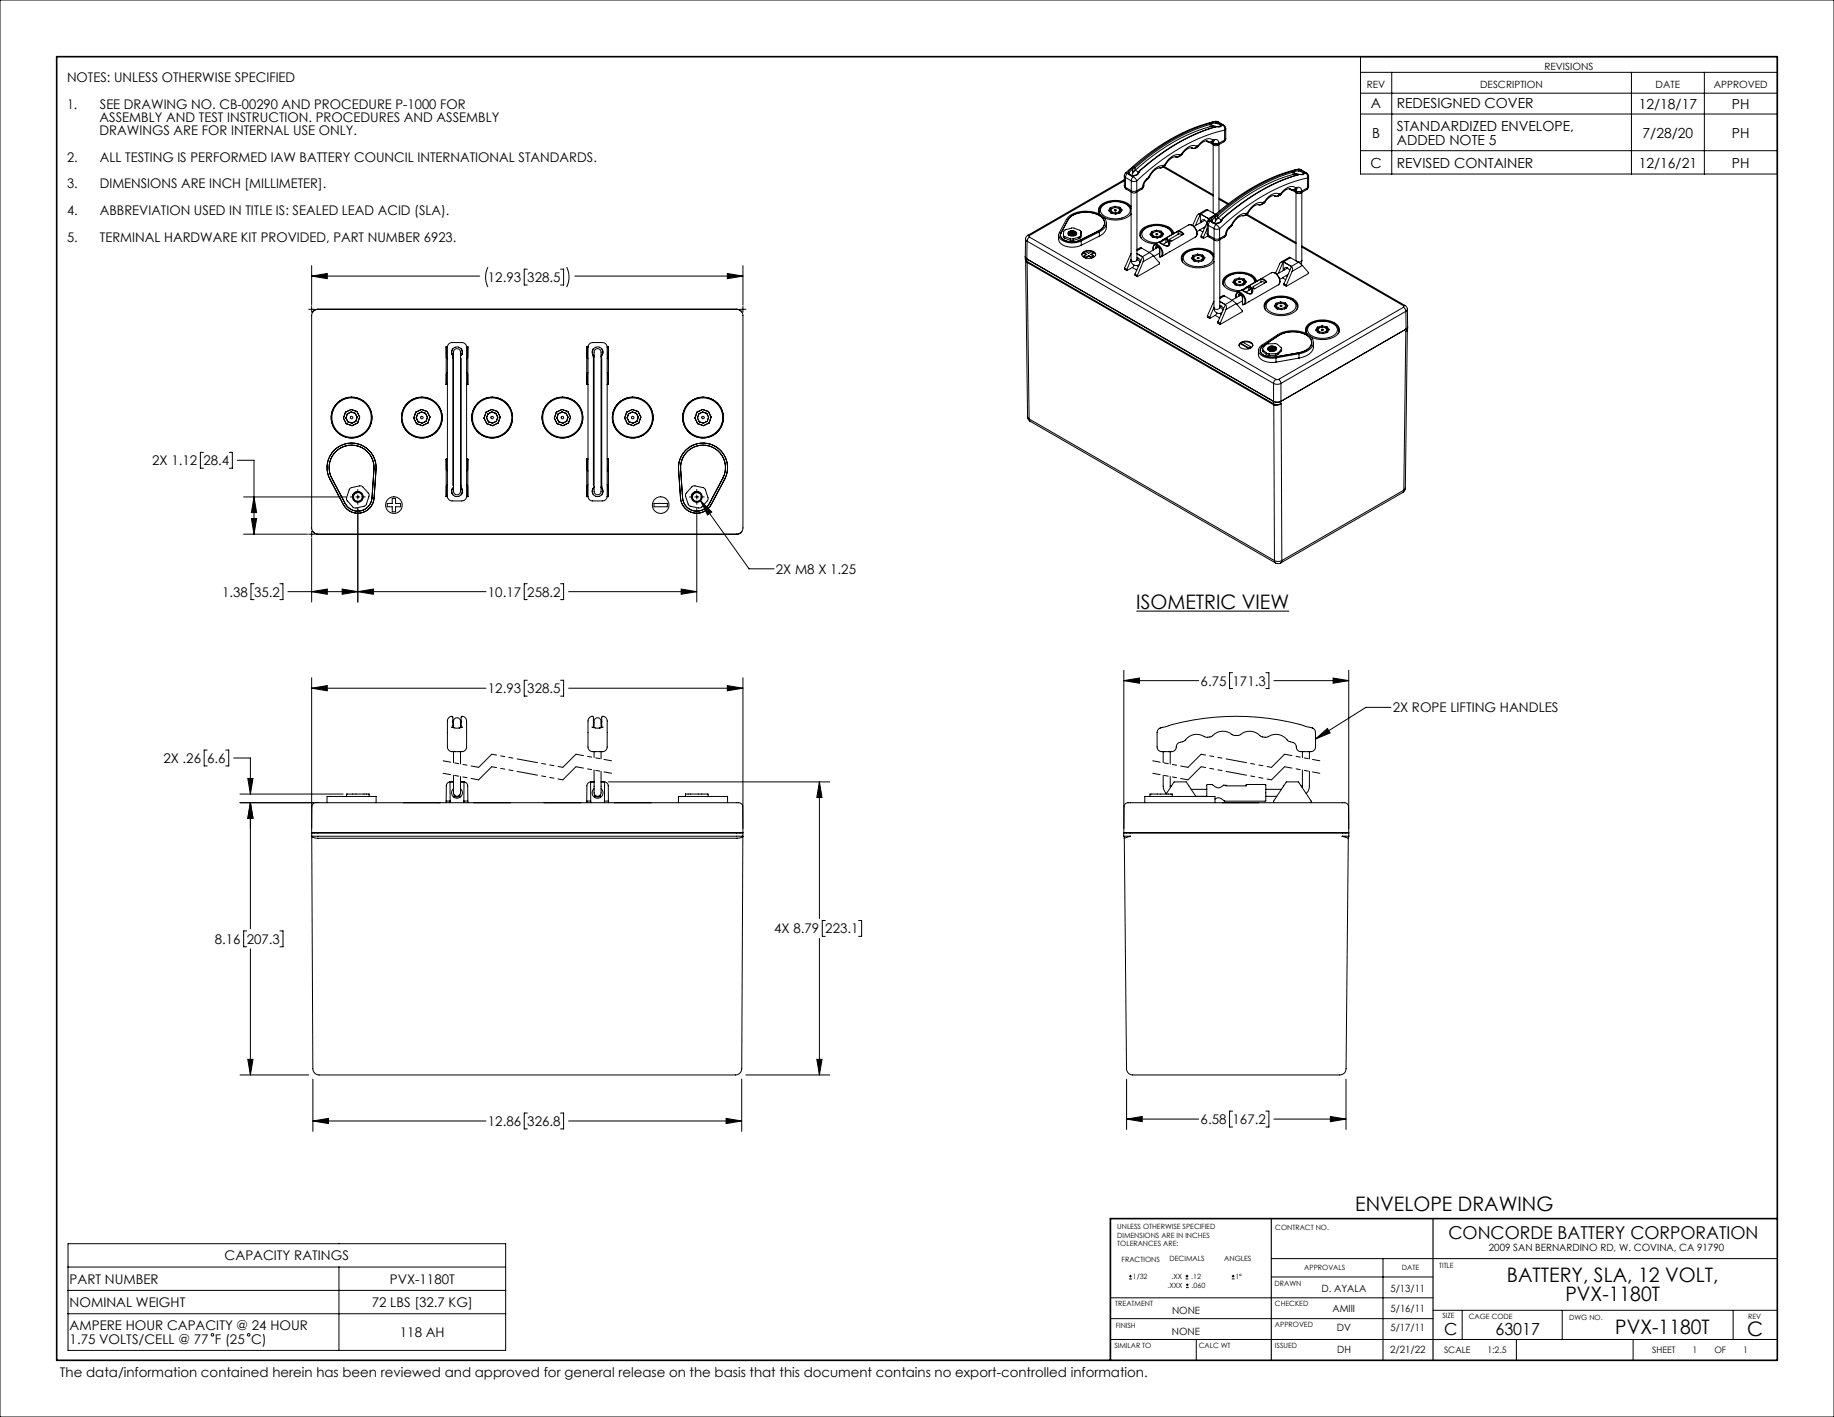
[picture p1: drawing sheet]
<svg xmlns="http://www.w3.org/2000/svg" width="559mm" height="432mm" viewBox="0 0 559 432" stroke-linecap="round" stroke-linejoin="round" font-family="sans-serif">
<defs><g id="words">
<g font-size="6.1">
<text x="346.2" y="185.6">ISOMETRIC VIEW</text>
<text x="412.9" y="369.1">ENVELOPE DRAWING</text>
<text x="459.1" y="390.7">BATTERY, SLA, 12 VOLT,</text>
<text x="477" y="396.6">PVX-1180T</text>
<text x="492.2" y="406.6">PVX-1180T</text>
<text x="532.3" y="407.2">C</text>
</g>
<text font-size="5.4" x="441.3" y="377.6">CONCORDE BATTERY CORPORATION</text>
<g font-size="5.1">
<text x="440" y="406.7">C</text>
<text x="455.6" y="406.7">63017</text>
</g>
<g font-size="4.2">
<text x="417.7" y="33">A</text>
<text x="425.6" y="33">REDESIGNED COVER</text>
<text x="499.3" y="33.2">12/18/17</text>
<text x="527.7" y="33.2">PH</text>
<text x="418.1" y="41.9">B</text>
<text x="425.6" y="39.8">STANDARDIZED ENVELOPE,</text>
<text x="500.5" y="41.9">7/28/20</text>
<text x="527.7" y="41.9">PH</text>
<text x="425.6" y="44">ADDED NOTE 5</text>
<text x="417.6" y="51.1">C</text>
<text x="425.6" y="51.1">REVISED CONTAINER</text>
<text x="499.3" y="51.1">12/16/21</text>
<text x="527.7" y="51.1">PH</text>
</g>
<g font-size="4.1">
<text x="20.4" y="25">NOTES: UNLESS OTHERWISE SPECIFIED</text>
<text x="20.4" y="33.1">1.</text>
<text x="30.4" y="33.1">SEE DRAWING NO. CB-00290 AND PROCEDURE P-1000 FOR</text>
<text x="30.3" y="41.2">DRAWINGS ARE FOR INTERNAL USE ONLY.</text>
<text x="30.4" y="37.2">ASSEMBLY AND TEST INSTRUCTION. PROCEDURES AND ASSEMBLY</text>
<text x="20.4" y="49.3">2.</text>
<text x="30.4" y="49.3">ALL TESTING IS PERFORMED IAW BATTERY COUNCIL INTERNATIONAL STANDARDS.</text>
<text x="20.4" y="57.4">3.</text>
<text x="30.4" y="57.4">DIMENSIONS ARE INCH [MILLIMETER].</text>
<text x="20.4" y="65.5">4.</text>
<text x="30.4" y="65.5">ABBREVIATION USED IN TITLE IS: SEALED LEAD ACID (SLA).</text>
<text x="20.4" y="73.6">5.</text>
<text x="30.4" y="73.6">TERMINAL HARDWARE KIT PROVIDED, PART NUMBER 6923.</text>
<text x="148.7" y="86">12.93</text>
<text x="160.7" y="86">328.5</text>
<text x="46.4" y="141.8">2X 1.12</text>
<text x="62" y="141.8">28.4</text>
<text x="236.4" y="174.8">2X M8 X 1.25</text>
<text x="67.7" y="181.8">1.38</text>
<text x="77.4" y="181.8">35.2</text>
<text x="148.7" y="181.8">10.17</text>
<text x="160.7" y="181.8">258.2</text>
<text x="365.8" y="208.9">6.75</text>
<text x="375.6" y="208.9">171.3</text>
<text x="148.7" y="211.2">12.93</text>
<text x="160.7" y="211.2">328.5</text>
<text x="424.4" y="217.1">2X ROPE LIFTING HANDLES</text>
<text x="49.8" y="232.5">2X .26</text>
<text x="63.1" y="232.5">6.6</text>
<text x="65.4" y="287.6">8.16</text>
<text x="75.2" y="287.6">207.3</text>
<text x="235.9" y="284.5">4X 8.79</text>
<text x="251.5" y="284.5">223.1</text>
<text x="148.7" y="343.1">12.86</text>
<text x="160.7" y="343.1">326.8</text>
<text x="365.8" y="342.5">6.58</text>
<text x="375.6" y="342.5">167.2</text>
<text x="68.5" y="384.1">CAPACITY RATINGS</text>
<text x="21.2" y="391.2">PART NUMBER</text>
<text x="118.8" y="391.2">PVX-1180T</text>
<text x="21.2" y="398.3">NOMINAL WEIGHT</text>
<text x="113.3" y="398.3">72 LBS [32.7 KG]</text>
<text x="21.2" y="405.4">AMPERE HOUR CAPACITY @ 24 HOUR</text>
<text x="121.8" y="407.4">118 AH</text>
<text x="21.2" y="409.5">1.75 VOLTS/CELL @ 77 F (25 C)</text>
<text x="18.3" y="419.6">The data/information contained herein has been reviewed and approved for general release on the basis that this document contains no export-controlled information.</text>
</g>
<g font-size="3">
<text x="470.6" y="21.2">REVISIONS</text>
<text x="416.5" y="26.7">REV</text>
<text x="451" y="26.7">DESCRIPTION</text>
<text x="504.5" y="26.7">DATE</text>
<text x="522.2" y="26.7">APPROVED</text>
<text x="453.6" y="381.3">2009 SAN BERNARDINO RD, W. COVINA, CA 91790</text>
<text x="402.6" y="393.6">D. AYALA</text>
<text x="423.7" y="393.6">5/13/11</text>
<text x="357.1" y="400.5">NONE</text>
<text x="406" y="399.7">AMIII</text>
<text x="423.7" y="399.7">5/16/11</text>
<text x="357.1" y="406.7">NONE</text>
<text x="407.3" y="405.7">DV</text>
<text x="423.7" y="405.7">5/17/11</text>
<text x="407.4" y="412.2">DH</text>
<text x="423.6" y="412.2">2/21/22</text>
</g>
<g font-size="2.7">
<text x="440" y="412.2">SCALE</text>
<text x="453.2" y="412.2">1:2.5</text>
<text x="503.4" y="412.4">SHEET</text>
<text x="515.7" y="412.4">1</text>
<text x="522.3" y="412.4">OF</text>
<text x="531.1" y="412.4">1</text>
</g>
<g font-size="2.2">
<text x="340.4" y="374.5">UNLESS OTHERWISE SPECIFIED</text>
<text x="340.4" y="377.2">DIMENSIONS ARE IN INCHES</text>
<text x="388.6" y="374.7">CONTRACT NO.</text>
<text x="340.4" y="379.8">TOLERANCES ARE:</text>
<text x="341.7" y="384.4">FRACTIONS</text>
<text x="345.2" y="389.7">1/32</text>
<text x="356.3" y="384.4">DECIMALS</text>
<text x="357" y="389.7">.XX</text>
<text x="363" y="389.7">.12</text>
<text x="373" y="384.4">ANGLES</text>
<text x="376.4" y="389.7">1°</text>
<text x="397.4" y="387">APPROVALS</text>
<text x="427.2" y="387.1">DATE</text>
<text x="438.5" y="386.4">TITLE</text>
<text x="355.7" y="392.4">.XXX</text>
<text x="363.1" y="392.4">.060</text>
<text x="388.4" y="391.8">DRAWN</text>
<text x="339.8" y="398.1">TREATMENT</text>
<text x="388.5" y="398">CHECKED</text>
<text x="439.5" y="401.7">SIZE</text>
<text x="447.5" y="402">CAGE CODE</text>
<text x="532.6" y="401.8">REV</text>
<text x="340" y="404.7">FINISH</text>
<text x="388.5" y="404.5">APPROVED</text>
<text x="478.1" y="402.2">DWG NO.</text>
<text x="339.5" y="410.8">SIMILAR TO</text>
<text x="365.2" y="410.7">CALC WT</text>
<text x="388.5" y="410.9">ISSUED</text>
</g>
</g></defs>
<g fill="none" stroke="#000" stroke-width=".3">
<path d="M0 0h558.8v431.8h-558.8zM414.5 17.3h127v35.7h-127zM368.6 37.6a60 60 0 0 0-23 13.2M368.6 37.6l.1 .3M368.7 37.9a59.1 59.1 0 0 0-22.9 13.2M368.7 37.9v.7M369 37.4l-.4 .2M369 37.4l.2 .3M369.2 37.7l-.5 .2M369.2 37.7v.6M369.2 38.3l-.3 .3M369.2 38.3v.2"/>
<path d="M369.5 38.4a55.7 55.7 0 0 0-23.7 13.6M369.5 38.4l1.1 .2M369.5 38.4l.6 .3M370.3 37a59.9 59.9 0 0 0-27.4 15.7M370.3 37l.8 .1M370.3 37l.5 .1M370.3 38.6a60.2 60.2 0 0 0-23 13.3M370.3 38.6l.1 .1M370.4 37.5l-1.2 .2M370.4 37.5l.7 .2M370.4 37.2l-1.4 .2M370.4 37.2v.3"/>
<path d="M370.4 37.2l.8 .2M370.4 38.7a60 60 0 0 0-22.9 13.2M370.8 37.1l-.4 .1M370.8 37.1h.3M370.8 37.1l.4 .3M371.1 37.7l.7 .4M371.1 38.6h.1M371.1 38.6h-.8M371.1 37.1l1.8 1M371.2 38.6l-.8 .1M371.2 37.4l.9 .4M371.2 37.4l-.1 .3"/>
<path d="M371.8 38.1l.1 .3M371.9 38.4l-.8 .2M371.9 38.4h.1M372.1 37.8l-.3 .3M372.1 37.8l.1 .4M372.1 37.8l.4 .3M372.2 38.2l-.3 .4h-.7M372.2 38.2l-.3 .2M372.5 38.1l-.3 .1M372.5 38.1a1.48 1.48 0 0 1 .6 1.6M372.5 38.1h.4M372.9 38.1l.4 .5 .2 .6"/>
<path d="M373.1 39.7a58.7 58.7 0 0 0-26.7 15.4M373.1 39.7v3M373.5 39.2l-.4 .5M373.5 39.2v3M414.5 22h127M414.5 28.4h127M414.5 34.7h127M424.1 22v31M497.1 22v31M519.3 22v31M342.6 56.6l.1 .6 .5 .4M342.6 53.6l.3 .5"/>
<path d="M342.6 56.6l.3 .5M342.6 53.6v3M342.6 54.7l-29.4 17M342.6 55.1l-28.9 16.7M342.9 57.1l.3 .5M342.9 54.1l1.8 1M342.9 57.1l1.8 1M342.9 54.1v3M342.9 52.7l-.3 .9M342.9 52.7l.6 .1M343.2 57.6l1.7 1.1M343.5 52.8l-.6 1.3"/>
<path d="M343.5 52.8l.5 .3M343.8 52.5l-.3 .3M343.8 52.5l.2 .6M343.8 52.5l.3 .2M344 53.1l.9 .4M344 53.1l.8 .5M344.1 52.7l.2 .5M344.6 58.5v20.7M344.7 55.1l.8 .2 .9-.2M344.7 58.1l.8 .2 .9-.2M344.7 58.1l.2 .6M344.7 55.1v3"/>
<path d="M344.8 53.6l.5 .2M344.9 51.3l-.8 .6-.3 .6M344.9 51.3l.2 .3M344.9 53.5l-.1 .1M344.9 58.7l.6 .1 .6-.1M345 52.2l.1 .6M345.1 51.6l-1 1.1M345.1 51.6l-.1 .6M345.3 53.8l1.1 1.3M345.3 53.8l-.6 1.3M345.6 50.8l-.7 .5M345.6 50.8l.2 .3"/>
<path d="M345.6 53.5h-.7M345.6 53.5h.1M345.6 53.5l-.3 .3M345.6 53.5l-.8 .1M345.8 52l-1 1.4M345.8 52h.4l.6 .6M345.8 52l-.8 .2M345.8 51.1l-.7 .5M345.8 51.1v.9M346.4 58.1l-.3 .6M346.4 55.1v3M346.4 58.5v20.7"/>
<path d="M346.8 52.6l-.3 .5-.9 .4M346.8 52.6h.1M347.1 52.5l-.7 .8-.8 .2M347.1 52.5l-.3 .1M347.3 51.9h.2M347.3 51.9l-.5 .7M347.5 51.9l-.4 .6M347.9 57.6l-1.8 1.1M348.1 57.1l-.2 .5M348.1 57.1h.1M348.1 57.1l-1.7 1M348.5 56.6l-.2 .6-.4 .4"/>
<path d="M348.5 56.6l-.4 .5M348.5 56.6h.1M349.3 54.9l-.5 .7-.3 1M349.4 54.5a3.8 3.8 0 0 0-1.3 2.6M349.4 54.5l-.1 .4M349.9 54.4l-.6 .5M349.9 54l-.5 .5M349.9 54h.3M349.9 54v.4M350.2 54l-.3 .4M353.4 51.2a4.1 4.1 0 0 0-3.2 2.8M354.3 51l-.9 .2"/>
<path d="M354.4 50.9l15.2 8.8M354.5 50.5a5.1 5.1 0 0 0-4.6 3.5M354.5 50.5l-.4 .5-.7 .2M354.5 50.5l-.2 .5M354.7 50.7l14.9 8.6M354.8 50.6l-.5 .4M354.9 50.2l-.4 .3M354.9 50.2h.2M354.9 50.2l-.1 .4M355.1 50.2l-.3 .4M358.2 47.8a3.5 3.5 0 0 0-3.1 2.4M359.3 47.7l-1.1 .1"/>
<path d="M359.5 47.2a4.4 4.4 0 0 0-4.6 3M359.5 47.2a1.05 1.05 0 0 1-1.2 .6M359.5 47.2l-.2 .5M359.7 47.4l-.4 .3M360 46.9l-.5 .3M360 46.9l.1 .2M360 46.9l-.3 .5M360.1 47.1l-.4 .3M363.1 45.1h.1M363.1 45.1a2.72 2.72 0 0 0-2.8 1.7l-.2 .3M363.1 45.1l1.1 .1M364.6 44.6a3.5 3.5 0 0 0-4.1 1.7l-.5 .6"/>
<path d="M364.6 44.6a1.11 1.11 0 0 1-1.5 .5M364.6 44.6l-.4 .6M364.7 45l-.5 .2M365 44.4l-.4 .2M365 44.4l-.3 .6M365 44.4l.1 .2M365.1 44.6l-.4 .4M367.6 42.9l.5 .3M368 43.2a1.34 1.34 0 0 0-1.9 .4l-1 1M368 43.2h.1M368.1 43.2l1 .1M368.4 43.4l1.5 .8"/>
<path d="M369.1 43.3l.6 .4M369.5 43.2l.2 .5M369.6 42.7a2.96 2.96 0 0 0-4.1 1.1l-.5 .6M369.6 42.7a1.2 1.2 0 0 1-1.6 .5M369.6 42.7l-.5 .6M369.6 43.2l-.5 .1M369.6 43.2h.1M369.6 44.1v20.7M369.7 43.7l.8 .2 .9-.2M369.7 43.7l.2 .5M369.7 43.7h.1M369.9 44.2l.6 .2 .6-.2"/>
<path d="M370.1 42.5a.98 .98 0 0 1 1.3 1.2M370.1 42.5l-.5 .2M370.1 42.5l-.5 .7M371.4 43.7l-.3 .5M371.4 43.7h.1M371.4 44.1v20.3M372.9 43.2l-1.8 1M373.1 42.7l-.2 .5M373.1 42.7l-1.7 1M373.5 42.2l-.2 .6-.4 .4M373.5 42.2l-.4 .5M388.3 59.6l.1 .1"/>
<path d="M388.3 59.7h.1M388.4 59.7a2.72 2.72 0 0 0-2.8 1.7l-.2 .2M388.4 59.7h.1M388.4 59.7h1.1M389.8 59.1a3.5 3.5 0 0 0-4.1 1.7l-.5 .7M389.8 59.1a1.11 1.11 0 0 1-1.4 .6M389.8 59.1l-.3 .6M389.9 59.5l-.4 .2M390.3 58.9l-.5 .2M390.3 58.9l-.4 .6M390.3 58.9l.1 .3M390.4 59.2l-.5 .3"/>
<path d="M392.9 57.5l.5 .3M393.3 57.8a1.34 1.34 0 0 0-1.9 .4l-1 1M393.3 57.8h.1M393.4 57.8l.9 .1M393.6 57.9l1.6 .9M393.8 52.1a60 60 0 0 0-23 13.3M393.8 52.1l.2 .4M394 52.5a59.1 59.1 0 0 0-22.9 13.2M394 52.5v.7M394.2 51.9l-.4 .2M394.2 51.9l.3 .3M394.3 57.9l.6 .4"/>
<path d="M394.5 52.2l-.5 .3M394.5 52.2v.6M394.5 52.8l-.3 .4M394.5 52.8v.3M394.7 53a55.7 55.7 0 0 0-23.7 13.5M394.7 53l1.2 .2M394.7 53l.6 .3M394.8 57.8l.1 .5M394.8 57.3a2.96 2.96 0 0 0-4 1.1l-.5 .5M394.8 57.3a1.2 1.2 0 0 1-1.5 .5M394.8 57.3l-.5 .6M394.8 57.8l-.5 .1"/>
<path d="M394.8 57.8h.1M394.9 58.6v20.7M394.9 58.3l.9 .2 .8-.2M394.9 58.3l.3 .5M394.9 58.3h.1M395.2 58.8l.6 .2 .6-.2M395.3 57.1a.98 .98 0 0 1 1.3 1.2M395.3 57.1l-.5 .2M395.3 57.1l-.5 .7M395.5 51.6a59.9 59.9 0 0 0-27.3 15.7M395.5 51.6l.9 .1M395.5 51.6l.5 .1"/>
<path d="M395.6 53.2a60.2 60.2 0 0 0-23 13.3M395.6 53.2h.1M395.6 52.1l-1.1 .1M395.6 52.1l.7 .2M395.7 51.7l-1.5 .2M395.7 51.7l-.1 .4M395.7 51.7l.8 .2M395.7 53.2a60 60 0 0 0-23 13.3M396 51.7h-.3M396 51.7h.4M396 51.7l.5 .2M396.3 52.3l.7 .4"/>
<path d="M396.3 53.1h.1M396.3 53.2h-.7M396.3 53.1l.1 .1M396.4 51.7l1.7 1M396.4 53.2h-.7M396.5 51.9l.8 .5M396.5 51.9l-.2 .4M396.6 58.3l-.2 .5M396.6 58.3h.1M396.7 58.6v20.7M397 52.7l.1 .2M397.1 52.9l-.8 .2"/>
<path d="M397.1 52.9h.1M397.3 52.4l-.3 .3M397.3 52.4l.1 .3M397.3 52.4l.5 .3M397.4 52.7l-.3 .5h-.7M397.4 52.7l-.3 .3M397.8 52.7h-.4M397.8 52.7a1.48 1.48 0 0 1 .6 1.5M397.8 52.7h.3M398.1 52.7l.5 .5 .1 .5M398.1 57.8l-1.7 1M398.4 54.2a58.7 58.7 0 0 0-26.8 15.5"/>
<path d="M398.4 57.2l-.3 .6M398.4 54.2v3M398.4 57.2l-1.8 1.1M398.7 56.8l-.1 .6-.5 .4M398.7 53.7l-.3 .5M398.7 56.8l-.3 .4M398.7 53.7v3.1M414.5 45.9h127M312.4 78.3l.1 1 .4 .3M312.4 79.2l.6 .8M312.5 72.8l-.1 5.5 .5 .6M312.5 72.8l.4 .7"/>
<path d="M312.5 79.4l.6 47.6M312.9 78.9l75.1 43.4M312.9 78.9v.7M312.9 79.6l75.1 43.4M312.9 79.6l.1 .4M312.9 73.5l75.1 43.3M312.9 73.5v5.4M313 80l75.1 43.4M313 80l.6 47.7M313.2 71.7l.5 .1M313.2 71.7l-.5 .5-.2 .6M313.7 72.2l-.5 .6-.3 .7"/>
<path d="M313.7 71.8l-.2 .2 .2 .2M313.7 72.2l75.1 43.4M322.6 71.6a2.82 2.82 0 0 0 2.8 3.6l2.1 .1 1.9-.6M324 71.7v.6l.4 .3M324 71.7l.4 .4M324.4 72.1l1.7 .6M324.4 72.6l1.7 .6M324.4 72.1v.5M325.6 71.6l.2-.4a1.52 1.52 0 0 1 2 .4M325.6 71.5a1.41 1.41 0 0 1 2.2 .1M325.6 70.7a1.75 1.75 0 0 1 2.5 .4 1.52 1.52 0 0 1-1.4 .8 1.52 1.52 0 0 1-1.4-.8zM325.7 70.6h.1a1.59 1.59 0 0 1 2.2 .7l-.4 .4-.7-.3-1.2 .3"/>
<path d="M325.7 70.6l.9-.1 .7 .3M325.7 70.6h.1a2 2 0 0 1 2.1 .2M325.7 71.6a1.57 1.57 0 0 1 2 .1M325.8 71l-.2 .3 .3 .5M325.8 71l.2-.1a1.28 1.28 0 0 1 1.8 .6M326 71.8h1.4M326.1 66.1a8.2 8.2 0 0 1 9.8 .3 2.43 2.43 0 0 1-1.3 4l-5.5 2.8a4.9 4.9 0 0 1-5.9-1l.1-1.2 2.1-4zM326.1 72.7l.9 .1M326.1 73.2l.9 .1M326.1 72.7v.5M326.2 71.8l1 .1M327 72.8v.5"/>
<path d="M327.3 70.8l-.8-.1-.7 .3M327.3 70.8l.5 .4v.4M328.8 72.2l.5-.4v.5M328.8 72.2l-1.8 .6M328.8 72.7l-1.8 .6M328.8 72.2v.5M329.3 72.3l-.5 .4M329.4 70.6l-.4-.4-1.8-.7h-.7l-2.2 .7-.3 1.5M329.4 70.6l-.1 1.7M329.4 70.6v.5M329.4 73.4v1.3M329.6 77.6a2.54 2.54 0 0 1 4.2 0"/>
<path d="M329.8 77a2.68 2.68 0 0 1 4 .5 2.22 2.22 0 0 1-3.2 1.1l-.7-.4a.79 .79 0 0 1-.1-1.2zM330.2 77v.2l.7 .4M330.2 77l.9 .5-.9 .5M330.2 77l.6-.3 .9 .5 .9-.5 .6 .3M330.2 78v.3l.6 .3M330.2 78l.6 .4M330.8 78.4v.2M331.7 78.1l.9 .5M331.7 77.9l.9 .5M331.7 78.1l-.9 .5M331.7 77.9l-.9 .5M331.7 77.9v.2"/>
<path d="M332.6 78.4v.2M333.2 77l-.9 .5 .9 .5M333.2 77v.2l-.7 .4M333.2 78v.3l-.6 .3M333.2 78l-.6 .4M334.9 64.4l-.2 .2M334.9 64.3l.2 1M334.9 64.3l-.1 .6M334.9 70.7a2.74 2.74 0 0 0 1.6-4.2 8.7 8.7 0 0 0-11.3-.1l-2.4 4.5a2.16 2.16 0 0 0 2 2.8l2 .3 2.6-.6M334.9 70.7l-5.5 2.7M334.9 70.7l.1 1.3M335 72l-5.6 2.7"/>
<path d="M336 62.7a6.3 6.3 0 0 1 8.1 .5 2.16 2.16 0 0 1-1.6 3 6 6 0 0 1-7.1-1.5 1.7 1.7 0 0 1 .6-2zM337.1 67.9a3.4 3.4 0 0 1-2.1 4.1M338.3 63.3v.4M338.3 63.7l-.4 .6M338.4 64.1v.4l.4 .5M338.4 64.1l.5 .6M338.8 63.5l-.4 .6M338.9 64.7v.3M338.9 64.7l1 .2M339.7 62.9l1.5 .3M339.7 62.9l-1.4 .4M339.7 62.9v.3"/>
<path d="M339.7 64.2h.2M339.7 64.2h.1M339.7 63.2l-1.4 .5M339.7 63.2l1.5 .4M339.8 64.2h.1M339.9 64.9v.3M340.8 63.4l.5 .6M340.9 64.6l-1 .3M340.9 64.6v.4M341.2 63.6l.6 .6M341.2 63.2l.7 .8-.5 .8-1.4 .4-1.5-.2-.7-.9 .5-.8M341.2 63.2v.4"/>
<path d="M341.3 64l-.4 1M341.3 64l-.4 .6M344.6 79.2a1.59 1.59 0 0 0 .8 1.5 1.59 1.59 0 0 0 1.6 0M344.6 63.6a6.3 6.3 0 0 0-8.2-1.4l-1.2 1.1-.3 1M344.6 62.9a7.1 7.1 0 0 0-9.6 .1 1.88 1.88 0 0 0 .2 2.3M344.6 65.2a7.4 7.4 0 0 1-8.2 1.1M344.6 77.2l-2 4.5M344.6 79.2a1.02 1.02 0 0 0 1.8 0M344.6 79.1l-1.2 3M344.6 65.2v.1M346.4 79.2v.1M346.4 78.6l.6 .2 .6 .7"/>
<path d="M346.4 77.3l1.7 1-2.3 5.2M346.9 78.7l-.5 .4 .5 .2 .4 .8M347.5 71.7l-.1 .2M347.5 71.6l.2 1M347.5 71.6v.5M347.8 75.6l-.3-.1-1.1 .6M347.8 75.6l2.4 1.4M347.8 75.6l-1.4 .8M348.3 79.7l-1.8 4.3M350.2 77l-2.1 1.2a1.22 1.22 0 0 1 .2 1.5M350.2 77l1.2 .9M350.9 70.6v.4"/>
<path d="M350.9 71l-.4 .6M351 71.4v.4l.5 .5M351 71.4l.5 .6M351.4 70.8l-.5 .2M351.4 77.9l1.9 2.2v.3l-6.8 3.9M351.4 77.9l-3.1 1.8M351.5 72v.3M351.5 72l1.1 .2M351.7 74.6l-.4 .8 .1 .8a1.04 1.04 0 0 1 .4-1.5 1.04 1.04 0 0 1 1.4 .5 2.01 2.01 0 0 1 .4 2.9l-.2 .1M351.8 74.5l-.1 .1M352.1 75.4l.2-.4 .4 .1 .7 1.1M352.1 75.4h.2"/>
<path d="M352.1 75.4v.4M352.3 70.2l1.5 .2M352.3 70.2l-1.4 .4M352.3 70.2v.3M352.3 75.4l.1-.2a.62 .62 0 0 1 .7 .1 .62 .62 0 0 1 .2 .7v.1M352.3 75.4v.2M352.4 71.5h.2M352.4 71.5h.1M352.6 72.2v.3M352.8 75.2l-.5 .2M352.9 75.3l-2.8 1.6M353.2 73.7l-1.4 .8"/>
<path d="M353.3 78.1l.2 .2M353.3 76.1v1M353.3 76.1l.1 .1M353.3 78.1l.1 .1M353.3 77.1l-1.7 1M353.3 77.1v1M353.3 73.9l.5 .3a2.3 2.3 0 0 0 2.2 .5l.2-.5M353.4 78.2l.1 .1M353.4 76.2v2M353.5 70.8l.3 .1M353.5 71.9l-.9 .3M353.8 70.9l.6 .6"/>
<path d="M353.8 70.4l.7 .9-.5 .8-1.4 .4-1.5-.3-.7-.8 .5-.8M353.8 70.4v.5M353.9 71.3l-.3 1-.1-.4M353.9 71.3l-.5-.6-1-.2-1 .3-.4 .6M353.9 71.3l-.4 .6M354 78.1l-.5 .2M354.3 73.1l-1.1 .6M355.1 72.7l.1 .3M355.1 72.7l-.8 .4M355.2 73l-1.8 1M355.2 73h.1M355.2 73v1"/>
<path d="M355.5 72.5l.2 .2M355.5 72.5l-.4 .2M355.7 73.3l.6 .2M355.7 72.7l-.5 .3M355.7 72.7v1M355.8 73.7h.4M355.8 73.7l-1.5 .8M356.2 73.5v.7M356.2 73.5v.8M356.4 73.5h-.2M356.4 73.5l.1 .2a1.1 1.1 0 0 1-.6 1.4l-1-.3-1.7-1.1M356.8 73.3l-.6 .2"/>
<path d="M356.8 73.3l-.4 .2M357 71.5a2.82 2.82 0 0 0-2.6-2.6 5.8 5.8 0 0 0-6.4 1.8 2.44 2.44 0 0 0 2.2 2.9l2.6 .4M357.4 71.3a4.3 4.3 0 0 0-4.3-2.6 5.4 5.4 0 0 0-5.5 2.3l-.1 .6M357.6 71.2a4.7 4.7 0 0 0-5-2.8 4.8 4.8 0 0 0-5.3 2.8 3.4 3.4 0 0 0 3.1 2.9l1.8 .2M358.9 70.6a1.7 1.7 0 0 1 1.6 .8M358.9 70.6v.8M359.1 70.4a1.92 1.92 0 0 1 1.6 .9l-3.7 2.2-.2-.2M359.1 70.4l-3.8 2.1h.2M359.1 70.4l-.2 .2M360.1 78.9l-.1 .3M360.1 78.9l.2 1M360.1 78.9v.5"/>
<path d="M360.1 71.7l-.8-.4-3.6 2M361.2 77.3a6.3 6.3 0 0 1 8.2 .5 2.16 2.16 0 0 1-1.7 3 6 6 0 0 1-7-1.5 1.7 1.7 0 0 1 .5-2zM362.1 68.6a2.35 2.35 0 0 1 2.6 2.4v.7l-.4 .5M362.1 68.5a2.46 2.46 0 0 1 2.2 3.7M362.1 68.5l-7.8 4.6M363.5 77.8v.5M363.5 78.3l-.3 .6M363.7 78.7v.4l.4 .5v-.4M363.7 78.7l.4 .5M364 78.1l-.5 .2M364.1 79.2l1.1 .2M364.3 72.2l-10.4 6a2.43 2.43 0 0 0-2.1-3.7"/>
<path d="M364.3 72.2h.1M364.9 77.4l1.5 .3M364.9 77.4l-1.4 .4M364.9 77.4v.4M365.2 79.4v.4M365.2 78.8h-.1M365.5 70.1l1 .6M365.7 65.2l2.6 1.5-2.3 5.2M365.7 65.2l-1.5 3.6M365.7 65.2v2.7M365.8 65.2a.93 .93 0 0 0-1.2 .7l-1.2 2.8M365.8 65.2l2.4 1.4"/>
<path d="M366 71.9v.4l.7 .4M366 71.9l.7 .4M366 67.7a.74 .74 0 0 1 .6-.8 .74 .74 0 0 1 .9 .6l.2 .4M366 78l.5 .6M366.1 79.2l-.9 .2M366.4 78.1l-1.4-.3-1 .3-.3 .6M366.4 78.1l.6 .7M366.4 77.7l.7 .9-.5 .8-1.4 .4-1.5-.3-.7-.8 .5-.9M366.4 77.7v.4M366.5 78.6l-.3 .9-.1-.3M366.5 78.6l-.4 .6M366.7 72.3v.4"/>
<path d="M366.7 69.4l.3 .2M366.9 69.3l.2 .1M367.1 67.1l-3.3 1.9M367.2 69.1l-2.5 1.5M367.8 71.2l.2 .6 .4 .4M367.8 68.2l.4 .5M367.8 71.2l.4 .5M367.8 68.2v3M367.8 69.6l-1.1 2.7M368 64l-.4-.2-2.4 1.5M368 64l2.4 1.4M368 64l-2.2 1.2"/>
<path d="M368 71.9l-1.3 .8M368.2 71.7l.2 .5M368.2 68.7l1.7 1M368.2 71.7l1.7 1M368.2 68.7v3M368.2 67.3l-.4 .9M368.2 67.3l.5 .1M368.2 66.6l.3 .4M368.4 72.2l1.8 1M368.7 67.4l-.5 1.3M368.7 67.4l.5 .3M369.1 67.1l-.4 .3"/>
<path d="M369.1 67.1l.1 .6M369.1 67.1l.3 .2M369.2 67.7l.8 .3h.8M369.2 67.7l.8 .4M369.4 67.3l.1 .5M369.6 64.8v.1M369.6 64.8l.1 .2M369.9 78.1a6.3 6.3 0 0 0-8.2-1.4l-1.3 1.2-.3 1M369.9 77.5a7.1 7.1 0 0 0-9.7 .1 2.29 2.29 0 0 0 1.5 3.3 7.4 7.4 0 0 0 8.2-1.1l-.1 .1M369.9 73.1v20.7M369.9 69.7l.9 .2 .8-.2M369.9 72.7l.9 .2 .8-.2"/>
<path d="M369.9 72.7l.3 .5M369.9 69.7v3M370 68.1l.5 .3M370.1 65.9l-.8 .5-.2 .7M370.1 65.9l.2 .3M370.1 68.1h-.1M370.2 73.2l.6 .2 .6-.2M370.2 65.3h.2M370.3 65.4l-2.1 1.2M370.3 66.8l.1 .6M370.3 66.2l-.9 1.1M370.3 66.2v.6"/>
<path d="M370.5 68.4l1.1 1.3M370.5 68.4l-.6 1.3M370.8 65.4l-.7 .5M370.8 65.4l.3 .3M370.8 68v.1M370.8 68.1l-.3 .3M370.8 68.1h-.8M371 66.5l-.7 .3M371 66.5l-.9 1.5M371 66.5l.4 .1 .7 .6M371.1 65.7l-.8 .5M371.1 65.7v.8"/>
<path d="M371.4 60.4l2.9 1.7M371.4 60.7l2.7 1.6M371.6 72.7l-.2 .5M371.6 69.7v3M371.7 73.1v20.7M372.1 67.2l-.4 .5-.9 .3M372.1 67.2h.1M372.3 67.1l-.6 .8-.9 .2M372.3 67.1l-.2 .1M372.6 66.5h.1M372.6 66.5l-.5 .7M372.7 66.5l-.4 .6"/>
<path d="M373.1 72.2l-1.7 1M373.4 71.7l-.3 .5M373.4 71.7h.1M373.4 71.7l-1.8 1M373.7 71.2l-.1 .6-.5 .4M373.7 71.2l-.3 .5M373.7 71.2h.1M374.6 69.1a3.8 3.8 0 0 0-1.2 2.6M374.6 69.1v.4M375.1 69a2.89 2.89 0 0 0-1.4 2.2M375.2 68.6l-.6 .5M375.2 68.6h.2"/>
<path d="M375.2 68.6l-.1 .4M375.4 68.6l-.3 .4M378.7 65.7a4.1 4.1 0 0 0-3.3 2.9M379.5 65.5l-.8 .2M379.6 65.5l15.3 8.8M379.7 65a5.1 5.1 0 0 0-4.5 3.6M379.7 65l-.4 .6-.6 .1M379.7 65l-.2 .5M379.9 65.3l15 8.6M380 65.2l-.5 .3M380.1 64.7l-.4 .3M380.1 64.7l.2 .1"/>
<path d="M380.1 64.7l-.1 .5M380.3 64.8l-.3 .4M384.5 62.3a4.4 4.4 0 0 0-3.6 1.7l-.6 .8M384.7 61.8a4.4 4.4 0 0 0-4.6 2.9M384.7 61.8a1.05 1.05 0 0 1-1.2 .6M384.7 61.8l-.2 .5M385 62l-.5 .3M385.2 61.5l-.5 .3M385.2 61.5l.2 .1M385.2 61.5l-.2 .5M385.4 61.6l-.4 .4M391 79.8l2.5 1.4-2.3 5.3"/>
<path d="M391 79.8l-1.5 3.5M391 79.8v2.7M393.2 78.5l-2.2 1.3a.93 .93 0 0 0-1.1 .7l-1.3 2.8M393.2 78.5l-.3-.1-2.5 1.4M393.2 78.5l2.4 1.4M394.9 79.3v.2M395.6 79.9l-2.2 1.3a1.22 1.22 0 0 1 .3 1.5M395.6 79.9l1.2 1M396.7 79.3l-.3 1.2M396.7 79.3l-.4 .5h-.9M396.7 74.9l31.4 18.2M396.7 75.3l30.9 17.9"/>
<path d="M94 94.3h2M95 84.1l4.7-.8v1.6zM95 81v12M95 84.1h51.2M95 93.3v2M96.9 94.3h127.6a1.91 1.91 0 0 1 1.9 1.9v64.7a1.91 1.91 0 0 1-1.9 1.9h-127.6M96.9 94.3a1.91 1.91 0 0 0-1.9 1.9v64.7a1.91 1.91 0 0 0 1.9 1.9M96.9 94.2l-1 .3-.6 .6M148.7 81.4a6.8 6.8 0 0 0 0 6.1M160.7 82h-1v4.9h1M170.8 82h.9v4.9h-.9M172.7 81.4a6.8 6.8 0 0 1 0 6.1"/>
<path d="M175.1 84.1h51.3M221.6 83.3l4.8 .8-4.8 .8zM224.4 94.2l1 .3 .6 .6M225.4 94.3h2M226.4 93.3v2M226.4 81v12M342.6 81.7v.4l.8 .4M342.6 81.7l.8 .4M343.4 82.1v.4M345 81.5l-1.6 1M345 81.5l1.4 .8M345.5 80.8l-.5 .7"/>
<path d="M345.8 83.5v.4l.7 .4M345.8 83.5l.7 .5M346.4 80.9l.4 .3M346.5 84v.3M346.7 80.9l.2 .1M367.9 96.3v.3l.7 .4M367.9 96.3l.7 .4M368.6 96.7v.3M369.9 93.8a1.59 1.59 0 0 0 .7 1.5 1.59 1.59 0 0 0 1.7 0M369.9 91.8l-2 4.5M369.9 93.8a1.02 1.02 0 0 0 1.8 0M369.9 93.7l-1.3 3"/>
<path d="M370.2 96.1l-1.6 .9M370.2 96.1l1.4 .8M370.8 95.4l-.6 .7M371.1 98.1l-.1 .4 .8 .4M371.1 98.1l.7 .4M371.6 95.5l.5 .3M371.7 93.8v.1M371.7 93.1l.6 .3 .5 .7M371.7 91.9l1.7 1-2.3 5.2M371.8 98.5v.4M372 95.4l.2 .2M372.2 93.3l-.5 .4 .4 .2 .5 .7"/>
<path d="M372.7 86.2l-.1 .3M372.7 86.2l.3 .9M372.7 86.2v.5M373.1 90.2l-.4-.2-1 .6M373.1 90.2l2.4 1.4M373.1 90.2l-1.4 .8M373.6 94.3l-1.8 4.2M375.5 91.6l-2.2 1.2a1.22 1.22 0 0 1 .3 1.5M375.5 91.6l1.2 .9M376.2 85.1l-.6 .9 .7 .8 1.5 .3M376.2 85.1v.4M376.2 85.5l-.4 .7"/>
<path d="M376.3 86v.4l.4 .5M376.3 86l.5 .5M376.6 85.4l-.3 .6M376.7 90.7a1.02 1.02 0 0 1 .4-1.4 1.02 1.02 0 0 1 1.4 .5 2.01 2.01 0 0 1 .4 2.9l-.3 .1M376.7 92.5l1.8 2.1v.4l-6.7 3.9M376.7 92.5l-3.1 1.8M376.8 86.5v.4M376.8 86.5l1 .2M377 89.1l-.4 .5v1.1M377 89.1a2.49 2.49 0 0 1 2.3 3.5l-.1 .1M377.3 90l.2-.4 .5 .1 .4 .4 .1 .6M377.3 90h.3"/>
<path d="M377.3 90v.3M377.6 84.7l1.5 .3M377.6 84.7l-1.4 .4M377.6 84.7v.4M377.6 90v-.2a.62 .62 0 0 1 .7 .1 .62 .62 0 0 1 .2 .6v.2M377.6 90v.2M377.6 86.1h.2M377.6 86.1h.1M377.6 85.1l-1.4 .4M377.6 85.1l1 .2 .5 .6M377.7 86.1h.1M377.8 86.7v.4"/>
<path d="M378 89.8l-.4 .2M378.2 89.9l-2.8 1.6M378.4 88.3l-1.4 .8M378.5 91.7l-1.7 1M378.5 90.7l.1 2.1M378.5 90.9v.8M378.6 92.8l.1 .1M378.7 85.4h.4M378.8 86.5l-1 .2M379.1 85.4l.5 .7M379.1 85l.7 .8-.6 .9-1.4 .4M379.1 85v.4"/>
<path d="M379.1 85.9l-.3 .9v-.3M379.1 85.9l-.3 .6M379.3 92.7l-.6 .2M380.4 87.3l-2 1M380.4 87.3l.1 .2M380.5 87.5l-1.9 1M380.5 87.5v.1M380.5 87.6v.9M380.8 87.1l.1 .2M380.8 87.1l-.4 .2M380.9 87.3l-.4 .3M380.9 87.3v1"/>
<path d="M381.4 88.3l-.4-.1-1.4 .8M381.4 88.1a.94 .94 0 0 1-.2 1.2 .94 .94 0 0 1-1.3-.1l-1.3-.7M381.4 88.1v.8M381.7 88.1h-.3M381.7 88.1v.1a1.1 1.1 0 0 1-.6 1.4l-.9-.2-1.8-1.1M381.7 91.3l-2.5 1.4M382.1 87.8l-.4 .3M382.3 86.1a2.82 2.82 0 0 0-2.7-2.6 5.8 5.8 0 0 0-6.3 1.8 2.44 2.44 0 0 0 2.2 2.9l2.5 .3M382.6 85.9a4.3 4.3 0 0 0-4.3-2.7 5.3 5.3 0 0 0-5.5 2.4l-.1 .6M382.9 85.7a4.7 4.7 0 0 0-5.1-2.8 4.8 4.8 0 0 0-5.3 2.8 3.4 3.4 0 0 0 3.2 3l1.7 .2M384.2 85.2a1.7 1.7 0 0 1 1.5 .8M384.2 85.2v.8"/>
<path d="M384.3 84.9a1.92 1.92 0 0 1 1.6 1l-3.7 2.1-.1-.2M384.3 84.9l-3.7 2.2h.2M384.3 84.9l-.1 .3M385.3 93.5l-.1 .3M385.3 93.5l.3 .9M385.3 93.5v.5M385.4 86.2l-.9-.4-3.6 2.1 .6 .1 .6-.2M385.8 91.7a7.4 7.4 0 0 1 9.1 .1 2.11 2.11 0 0 1-.8 3.4 7.5 7.5 0 0 1-8.6-.8 1.92 1.92 0 0 1 .3-2.7zM386.4 91.8a6.3 6.3 0 0 1 8.2 .5 2.15 2.15 0 0 1-1.6 3 6 6 0 0 1-7.1-1.4 1.7 1.7 0 0 1 .5-2.1zM387.4 83.1a2.35 2.35 0 0 1 2.6 2.4l-.1 .7-.4 .6M388.8 92.4v.4M388.8 92.8l-.4 .6"/>
<path d="M388.9 93.3v.4l.4 .5M388.9 93.3l.5 .5M389.2 92.7l-.4 .1M389.4 93.8v.4M389.4 93.8l1 .2M389.5 86.8a2.46 2.46 0 0 0-2.1-3.7l-7.8 4.5M389.5 86.8l-7.8 4.5M390.2 92l1.5 .3M390.2 92l-1.4 .4M390.2 92v.4M390.2 93.4h.2M390.2 93.4h.1"/>
<path d="M390.3 93.4h.1M390.4 94v.4M390.7 84.7l1 .5M391.2 86.5v.3l.7 .4M391.2 86.5l.7 .4M391.3 82.3a.74 .74 0 0 1 .6-.9 .74 .74 0 0 1 .8 .7l.3 .3M391.3 92.6l.4 .1M391.4 93.7l-1 .3M391.4 93.7v.4M391.7 92.7l.5 .7M391.7 92.3l.7 .8-.5 .9-1.4 .4-1.5-.3-.7-.8 .5-.9M391.7 92.3v.4"/>
<path d="M391.7 93.1l-.3 1M391.7 93.1l-.4-.5-1.1-.2-.9 .3-.4 .6M391.7 93.1l-.3 .6M391.9 86.9v.3M391.9 84l.3 .1M392.1 83.8l.2 .1M392.3 81.7l-3.3 1.9M392.4 83.7l-2.5 1.4M393.7 82.7l-1.8 4.2M395.3 93.4a4.1 4.1 0 0 0-4.4-2.9 5.3 5.3 0 0 0-5.4 2.4l-.1 .6M395.3 93.4v.1M395.3 93.5l-.2 .9"/>
<path d="M395.3 93.5v.5M395.3 93.5l.1 .3M396.8 80.9l1.8 2.1v.4l-6.7 3.8M396.8 80.9l-3.1 1.8M399.1 99.1a6.3 6.3 0 0 1 8.1 .5 2.15 2.15 0 0 1-1.6 3 6 6 0 0 1-7.1-1.5 1.7 1.7 0 0 1 .6-2zM401.4 99.7v.4M401.9 99.9l-.4 .6M402.8 99.3l1.5 .3M402.8 99.3l-1.4 .4M402.8 99.3v.4M403.9 99.9l.4 .1M404.3 99.6l.7 .8-.5 .9-1.4 .4-1.5-.3-.7-.8 .5-.9"/>
<path d="M404.3 99.6v.4M427.6 93.6l.5 .6 .2 .7M427.6 93.2l.2 .2-.2 .2M427.6 93.6l-38 22M428.1 93.1l.5 .5 .2 .6M428.1 93.1l-.5 .1M428.3 94.9l-38 21.9M428.3 94.9l.1 5.4M428.8 94.2l-.5 .7M428.8 94.2l.1 5.4M428.9 99.6l-.5 .7M428.9 99.6l-.1 1.1-.4 .3"/>
<path d="M135.9 105.7h.4M135.9 117.1h.4M135.9 105.7v11.4M135.9 105.7h.1M135.9 105.7l.1 3.1 .3 .5M135.9 117.1h.1M136.3 113.5l-.3 .6-.1 3M136.7 104.8l.8-.4h3.2a1.42 1.42 0 0 1 1.5 1.4v45.4a1.42 1.42 0 0 1-1.5 1.4h-3a1.42 1.42 0 0 1-1.4-1.4v-45.4zM137.7 108l.3 1.1v38.8M137.7 108l.5 .5-.5-.6-.1-.7 .3-.8 .5-.4a1.6 1.6 0 0 1 2.1 .3 1.6 1.6 0 0 1-.1 2.1l-.1 .1M138 106.2a1.67 1.67 0 0 0-.3 1.8M138.5 106.6a1.2 1.2 0 0 1 1.4 0 1.2 1.2 0 0 1 .4 1.3v41.2a1.18 1.18 0 0 1-1.1 1.7 1.18 1.18 0 0 1-1-1.7v-41.8z"/>
<path d="M140.5 106.2a1.56 1.56 0 0 1-.2 2.3M140.5 109.1v38.8l.3 1.1M142.2 105.7h.3M142.2 113.5l.3 .6v3M142.2 117.1h.3M142.5 105.7v3.1l-.3 .5M142.5 117.1h.1M142.5 105.7h.1M142.5 105.7v11.4M178.8 105.7h.4M178.8 117.1h.4M178.8 105.7v11.4"/>
<path d="M178.8 105.7h.1M178.8 105.7v3.1l.4 .5M178.8 117.1h.1M179.2 113.5l-.4 .6v3M179.6 104.8l.7-.4h3.3a1.42 1.42 0 0 1 1.4 1.4v45.4a1.42 1.42 0 0 1-1.4 1.4h-3a1.42 1.42 0 0 1-1.4-1.4v-45.4zM180.6 108l.2 1.1v38.8M180.8 106.2a1.67 1.67 0 0 0-.2 1.8M181.3 106.6a1.2 1.2 0 0 1 1.4 0 1.2 1.2 0 0 1 .4 1.3v41.2a1.18 1.18 0 0 1-1 1.7 1.18 1.18 0 0 1-1.1-1.7v-41.8zM183.3 106.2a1.56 1.56 0 0 1-.2 2.3 1.62 1.62 0 0 0 .3-2.1 1.62 1.62 0 0 0-2-.5l-.6 .4-.3 .7 .1 .9 .4 .6-.4-.5M183.3 109.1v38.8l.3 1.1M185 113.5l.3 .6 .1 3M185 117.1h.4"/>
<path d="M185.4 105.7l-.1 3.1-.3 .5M185.4 117.1h.1M185.4 105.7h-.4M185.4 105.7h.1M185.4 105.7v11.4M377.5 105.3a2.54 2.54 0 0 1 4.2 0M377.7 104.7a2.68 2.68 0 0 1 4 .4 2.22 2.22 0 0 1-3.2 1.1l-.7-.4a.79 .79 0 0 1-.1-1.1zM378.1 104.7v.2l2.4 1.3M378.1 104.7l2.4 1.3M378.1 104.7l.6-.4 2.4 1.4M380.5 106v.2M381.1 105.7l-.6 .5"/>
<path d="M381.1 105.7l-.6 .3M383.4 106.8a2.79 2.79 0 0 0 2.6 3.5l2.8 .1M384.5 105.7l5.2-3.5a8.4 8.4 0 0 1 9.3 .6 2.4 2.4 0 0 1-1.2 4l-2.2 .7-7 1.3a4.4 4.4 0 0 1-4.6-1.6 1.37 1.37 0 0 1 .5-1.5zM384.6 106.3l.2 .8M384.8 106.6l1.1 1M384.8 107.1l1.1 1M384.8 106.6v.5M385.9 107.6l.8 .2M385.9 108.1l.8 .2M385.9 107.6v.5M386.3 105.9a1.7 1.7 0 0 1 2.6 .4 1.64 1.64 0 0 1-2.7 .1zM386.4 106.7l.7-.6a1.5 1.5 0 0 1 1.6 .6"/>
<path d="M386.5 106.8a1.58 1.58 0 0 1 2.1 0M386.7 107.8v.5M386.8 106.9l.9-.1 .5 .2M386.9 107h1.2M387 105.9l.8-.1 .7 .3M387 105.9l-.6 .5 .3 .5M387 105.9h.3a1.18 1.18 0 0 1 1.4 .7M387 105.6l.2-.1a1.42 1.42 0 0 1 1.7 .9l-.4 .5-.7-.4-1.2 .3M387 105.6l1 .1 .5 .4M387 105.6h.1a1.55 1.55 0 0 1 1.8 .6M388 116.8a2.51 2.51 0 0 0 2.3 0M388 116.8v5.5"/>
<path d="M388.2 106h-1.5M388.5 106.1l.1 .6a1.33 1.33 0 0 0-2.2 .1M388.7 107.8h-2M388.7 108.3h-2M388.7 107.8v.5M388.8 115.6h.8M388.8 115.6l-.5 .5-.3 .7M388.8 109.1v1.3M389.5 107.5l-.8 .3M389.5 108l-.8 .3M389.5 107.5v.5M389.6 115.6l.5 .5 .2 .7"/>
<path d="M390.3 116.8v5.5M390.4 106.4v-.5l-1.2-1-.7-.2-2.6 .2-1.2 1.3 .1 .4M390.4 106.4l-.9 1.1M390.4 106.4v.5M390.4 106.9l-.9 1.1M390.5 106.2l-.1 .7M395.8 107.8a4.6 4.6 0 0 0 4.4-3.5 4.1 4.1 0 0 0-3.7-3.2 9.7 9.7 0 0 0-7.2 .9l-4.8 3.2a1.78 1.78 0 0 0-1.1 1.8 1.78 1.78 0 0 0 1.4 1.5l1.9 .6h2.1M395.8 107.8l-7 1.3M395.8 107.8v1.3M395.8 109.1l-7 1.3M398 100.8l-.1 .3M398 100.7l.2 1"/>
<path d="M398 100.7l-.1 .6M398.3 101.8a2.16 2.16 0 0 1 1.1-3.5 7.6 7.6 0 0 1 8.1 .8 2.11 2.11 0 0 1-.8 3.4 8.1 8.1 0 0 1-7.2 .2M400.2 104.4a3.9 3.9 0 0 1-3.6 4.5l-.8 .2M401.4 100.1l-.4 .6M401.4 100.1l1.5-.4 1 .2 .5 .5M401.5 100.5v.5l.4 .4M401.5 100.5l.5 .6M402 101.1v.4M402 101.1l1 .2M403 101.3v.4M403 100.7h.1M404 101l-1 .3"/>
<path d="M404.3 100l.6 .7M404.4 100.4l-.4 1v-.4M404.4 100.4l-.4 .6M407.9 100.7a3.2 3.2 0 0 0-2.9-2.7 6 6 0 0 0-6.9 2.2l-.1 .5M407.9 100.7l-.2 1M407.9 100.7v.6M407.9 100.8l.1 .3M428.3 101l-.6 48.4M428.4 101h-.1M428.4 100.3l-38.1 22M428.4 101h.1M428.4 100.3v.7"/>
<path d="M428.8 100.7l-.6 48M428.9 100.5l-.5 .5M62 137.8h-.9v4.9h.9M69.9 137.8h.9v4.9h-.9M101.6 137.4a7.5 7.5 0 0 1 8.5-1.8 7.5 7.5 0 0 1 4.5 7.4l-.6 8.8a5 5 0 0 1-4 4.5 5 5 0 0 1-5.4-2.5l-4.1-7.8a7.5 7.5 0 0 1 1.1-8.6zM102.6 137.4a6.8 6.8 0 0 1 7.5-1.1 6.8 6.8 0 0 1 3.8 6.7l-.6 8.7a4.3 4.3 0 0 1-3.4 4 4.3 4.3 0 0 1-4.7-2.2l-4.1-7.8a6.8 6.8 0 0 1 1.5-8.3zM104.6 127.4h.1M104.6 127.4l.9 1.7M105.3 125.6l-.7 1.8M105.3 125.6h.1M105.4 127.4h.1M105.4 127.4l.6 1.1"/>
<path d="M105.5 129.1l1.8 .6M105.5 129.1h.1M105.8 126.1h.1M105.8 126.1l-.4 1.3M106 128.5l1.2 .5M106 128.5h.1M107 124.8l1.8 .6M107 124.8l-1.7 .8M107 124.8h.1M107 125.5l-1.2 .6M107 125.5h.1M107 125.5l1.2 .5"/>
<path d="M107.2 128.9v.1M107.3 129.7h.1M108.2 126h.1M108.2 126l.6 1.1M108.4 128.4h.1M108.4 128.4l-1.2 .6M108.8 125.4l.8 1.7M108.8 125.4h-.1M108.8 127.1h.1M108.8 127.1l-.4 1.3M109 128.9h.1M109 128.9l-1.7 .8"/>
<path d="M109.6 127.1h.1M109.6 127.1l-.6 1.8M126.1 127.4h.1M126.1 127.4l.8 1.7M126.7 125.6l-.6 1.8M126.7 125.6h.1M126.8 127.4h.1M126.8 127.4l.6 1.1M126.9 129.1l1.8 .6M126.9 129.1h.1M127.3 126.1h.1M127.3 126.1l-.5 1.3"/>
<path d="M127.4 128.5l1.2 .5M127.4 128.5h.1M128.4 124.8l1.8 .6M128.4 124.8l-1.7 .8M128.4 124.8h.1M128.4 125.5h.1M128.4 125.5l1.3 .5M128.4 125.5l-1.1 .6M128.6 128.9v.1M128.7 129.7h.1M129.7 126h.1M129.7 126l.5 1.1"/>
<path d="M129.8 128.4h.1M129.8 128.4l-1.2 .6M130.2 125.4l.8 1.7M130.2 125.4h.1M130.2 127.1h.1M130.2 127.1l-.4 1.3M130.4 128.9h.1M130.4 128.9l-1.7 .8M131 127.1h.1M131 127.1l-.6 1.8M135.9 139.9h.4M135.9 139.9v11.4"/>
<path d="M135.9 139.9h.1M135.9 139.9l.1 3.1 .3 .5M142.5 139.9v3.1l-.3 .5M142.5 139.9h-.3M142.5 139.9v11.4M142.5 139.9h.1M147.5 127.4h.1M147.5 127.4l.8 1.7M148.1 125.6l-.6 1.8M148.1 125.6h.1M148.2 127.4h.1M148.2 127.4l.6 1.1"/>
<path d="M148.3 129.1l1.8 .6M148.3 129.1h.1M148.7 126.1l-.5 1.3M148.7 126.1h.1M148.8 128.5l1.3 .5M148.8 128.5h.1M149.8 124.8l1.8 .6M149.8 124.8l-1.7 .8M149.8 124.8h.1M149.8 125.5l1.3 .5M149.8 125.5l-1.1 .6M149.8 125.5h.1"/>
<path d="M150.1 128.9v.1M150.1 129.7h.1M151.1 126l.6 1.1M151.1 126h.1M151.2 128.4h.1M151.2 128.4l-1.1 .6M151.6 125.4l.8 1.7M151.6 125.4h.1M151.7 127.1h.1M151.7 127.1l-.5 1.3M151.8 128.9h.1M151.8 128.9l-1.7 .8"/>
<path d="M152.4 127.1h.1M152.4 127.1l-.6 1.8M168.9 127.4l.8 1.7M168.9 127.4h.1M169.5 125.6l-.6 1.8M169.5 125.6h.1M169.7 127.4l.5 1.1M169.7 127.4h.1M169.7 129.1l1.8 .6M169.7 129.1h.1M170.1 126.1h.1M170.1 126.1l-.4 1.3"/>
<path d="M170.2 128.5l1.3 .5M170.2 128.5h.1M171.2 124.8l1.8 .6M171.2 124.8l-1.7 .8M171.2 124.8h.1M171.3 125.5l-1.2 .6M171.3 125.5h.1M171.3 125.5l1.2 .5M171.5 128.9v.1M171.5 129.7h.1M172.5 126h.1M172.5 126l.6 1.1"/>
<path d="M172.6 128.4h.1M172.7 128.4l-1.2 .6M173 125.4l.8 1.7M173 125.4h.1M173.1 127.1h.1M173.1 127.1l-.4 1.3M173.2 128.9h.1M173.2 128.9l-1.7 .8M173.8 127.1h.1M173.8 127.1l-.6 1.8M178.8 139.9h.4M178.8 139.9v11.4"/>
<path d="M178.8 139.9h.1M178.8 139.9v3.1l.4 .5M185.4 139.9l-.1 3.1-.3 .5M185.4 139.9h-.4M185.4 139.9v11.4M185.4 139.9h.1M190.3 127.4h.1M190.3 127.4l.9 1.7M190.9 125.6l-.6 1.8M190.9 125.6h.1M191.1 127.4h.1M191.1 127.4l.6 1.1"/>
<path d="M191.2 129.1l1.7 .6M191.2 129.1h.1M191.5 126.1h.1M191.5 126.1l-.4 1.3M191.7 128.5l1.2 .5M191.7 128.5h.1M192.6 124.8l1.8 .6M192.6 124.8l-1.7 .8M192.6 124.8h.1M192.7 125.5h.1M192.7 125.5l1.2 .5M192.7 125.5l-1.2 .6"/>
<path d="M192.9 128.9v.1M192.9 129.7h.1M193.9 126h.1M193.9 126l.6 1.1M194.1 128.4l-1.2 .5M194.1 128.4h.1M194.4 125.4l.9 1.7M194.4 125.4h.1M194.5 127.1h.1M194.5 127.1l-.4 1.3M194.6 128.9h.1M194.6 128.9l-1.7 .8"/>
<path d="M195.3 127.1h.1M195.3 127.1l-.7 1.8M209.5 137.5a6.8 6.8 0 0 1 8.9-.4 6.8 6.8 0 0 1 1.9 8.6l-4.2 7.8a4.3 4.3 0 0 1-4.7 2.2 4.3 4.3 0 0 1-3.4-4l-.6-8.7a6.8 6.8 0 0 1 2.1-5.5zM211.7 127.4h.1M211.7 127.4l.9 1.7M212.3 125.6l-.6 1.8M212.3 125.6h.1M212.5 127.4h.1M212.5 127.4l.6 1.1M212.6 129.1l1.8 .6M212.6 129.1h.1M212.9 126.1h.1"/>
<path d="M212.9 126.1l-.4 1.3M213.1 128.5l1.2 .5M213.1 128.5h.1M214 124.8l1.8 .6M214 124.8l-1.7 .8M214 124.8h.1M214.1 125.5h.1M214.1 125.5l1.2 .5M214.1 125.5l-1.2 .6M214.3 128.9v.1M214.4 129.7h.1M215.3 126h.1"/>
<path d="M215.3 126l.6 1.1M215.5 128.4h.1M215.5 128.4l-1.2 .6M215.8 125.4l.9 1.7M215.8 125.4h.1M215.9 127.1h.1M215.9 127.1l-.4 1.3M216.1 128.9h.1M216.1 128.9l-1.7 .8M216.7 127.1h.1M216.7 127.1l-.6 1.8M313.1 127l.2 .8 .6 .6"/>
<path d="M313.1 127l.5 .7M313.6 127.7l.3 .7M313.6 127.7l74.7 43.1M313.9 128.4l74.7 43.1M388 123l1.1 .3 1.2-.3M388 123l.1 .4M388 122.3l1 .3 1.3-.3M388 122.3v.7M388 122.3a2.49 2.49 0 0 0 2.3 0M388.1 123.4l.2 47.4M390.3 123a2.04 2.04 0 0 1-2.2 .4M390.3 123h.1"/>
<path d="M390.3 122.3v.7M390.4 123h-.1M390.4 123l.2 47.8M72.3 140.3h5.1v22.5M74.2 151.4h31.3M76.6 158h1.6l-.8 4.8zM77.4 151.4l.8 4.8h-1.6zM106.8 151.4h1M107.8 150.4a1.52 1.52 0 0 1 2.1-.4 1.52 1.52 0 0 1 .3 2.2 1.52 1.52 0 0 1-2.2 .2 1.39 1.39 0 0 1 .7-2.3 1.48 1.48 0 0 0-1.3 1.5zM108.4 151.4h1.2M109 149.2v1M109 150.8v1.2"/>
<path d="M109 152.7v1M109 155v28.5M109.1 150.1a1.37 1.37 0 0 1 1 2.1 1.37 1.37 0 0 1-2.3 0 1.37 1.37 0 0 1 1-2.1h.4M110.2 151.4h1.1M114.6 143a7.5 7.5 0 0 0-9-7.8 7.5 7.5 0 0 0-5.1 10.8M114.6 143l-.6 8.8a5 5 0 0 1-3.9 4.5 5 5 0 0 1-5.5-2.5M118 153.4h1.5v-1.5h1v1.5h1.6v1h-1.6v1.6h-1v-1.6h-1.5zM135.9 151.3h.4M135.9 151.3h.1M136.3 147.7l-.3 .6-.1 3M138.2 148.5a1.56 1.56 0 0 0-.2 2.3M138.2 148.5a1.6 1.6 0 0 0-.3 2.1 1.6 1.6 0 0 0 2.1 .6l.5-.5 .3-.7-.1-.8-.4-.7 .4 .5"/>
<path d="M140.8 149a1.67 1.67 0 0 1-.3 1.8M142.2 151.3h.3M142.2 147.7l.3 .6v3M142.5 151.3h.1M178.8 151.3h.4M178.8 151.3h.1M179.2 147.7l-.4 .6v3M181 148.5a1.56 1.56 0 0 0-.2 2.3M181 148.5a1.6 1.6 0 0 0-.2 2.1 1.6 1.6 0 0 0 2 .6l.5-.5 .4-.7-.1-.8-.5-.7 .5 .5M183.6 149a1.67 1.67 0 0 1-.3 1.8M185 151.3h.4M185 147.7l.3 .6 .1 3"/>
<path d="M185.4 151.3h.1M199.3 153.4h4v1h-4zM206.7 143a7.5 7.5 0 0 1 9.1-7.8 7.5 7.5 0 0 1 5 10.8M206.7 143l.7 8.8a5 5 0 0 0 3.9 4.5 5 5 0 0 0 5.4-2.5M207.3 151.8a5 5 0 0 0 4 4.5 5 5 0 0 0 5.4-2.5M210 151.4h1.1M211.2 150.3a1.51 1.51 0 0 1 2.2-.1 1.51 1.51 0 0 1-.2 2.2 1.51 1.51 0 0 1-2.2-.5 1.39 1.39 0 0 1 1.6-1.8 1.48 1.48 0 0 0-1.8 .8zM211.7 151.4h1.2M212.3 149.2v1M212.3 150.8v1.2M212.3 152.7v1M212.3 155v28.5"/>
<path d="M213 150.2a1.37 1.37 0 0 1 0 2.4 1.37 1.37 0 0 1-2.1-1 1.37 1.37 0 0 1 1.8-1.5l.3 .2M213.5 152.6l14.7 20.7h7.7M213.5 152.6l3.4 3.4-1.3 .9zM213.5 151.4h1.1M220.8 146l-4.1 7.8M427.4 150.1l-37.2 21.4M427.7 149.4l-.3 .7M427.7 149.4l-37.1 21.4M428.2 148.7l-.2 .8-.6 .6M428.2 148.7l-.5 .7M74.2 162.8h19.5M77.4 177.9h-.9v4.8h.9"/>
<path d="M85.3 177.9h.9v4.8h-.9M94 162.8h2M95 164.1v19.4M95 161.8v2M95.3 162l.5 .5 1.1 .3M104.3 179.5l4.7 .8-4.7 .8zM160.7 177.9h-1v4.8h1M170.8 177.9h.9v4.8h-.9M207.5 179.5l4.8 .8-4.8 .8zM226 162l-.6 .6-1 .2M388.3 170.8l.3 .7M388.6 171.5l.8 .3 .8-.3"/>
<path d="M390.6 170.8a2.45 2.45 0 0 1-2.3 0M390.6 170.8l-.4 .7M95 180.3l4.7-.8v1.6zM109 180.3l4.8-.8v1.6zM148.1 180.3h-60.4M173.2 180.3h39.1M346.2 186.2h46.6M95 206.5v46M95 209.7h53.1M95 209.7l4.7-.8v1.6zM138 219.7l.1 .6M140.5 219.7l-.2 .7"/>
<path d="M160.7 207.3h-1v4.8h1M170.8 207.3h.9v4.8h-.9M173.2 209.7h53.2M180.8 219.7l.1 .6M183.3 219.7l-.1 .5M221.6 208.9l4.8 .8-4.8 .8zM226.4 206.5v46M342.4 204.2v48.3M342.4 207.4h22.8M342.4 207.4l4.8-.8v1.6zM375.6 205h-1v4.8h1M385.7 205h.9v4.8h-.9"/>
<path d="M388.1 207.4h22.8M406.2 206.6l4.7 .8-4.7 .8zM410.9 204.2v48.3M423.8 215.6h-7.6l-15.4 9.6M63.1 228.6h-.9v4.8h.9M68.8 228.6h.9v4.8h-.9M71.2 231h5.1v11M75.5 237.2h1.6l-.8 4.8zM137.2 238.3a1.22 1.22 0 0 0-1.2 1.2l-.1 5.1M137.5 221.6l.4 .1M137.7 221.7h.2M137.9 221.7l2 .1"/>
<path d="M138.2 221.7v-.9a1.72 1.72 0 0 1 1-2.1 1.69 1.69 0 0 1 1.1 2.1v.9M138.2 236.2v4.5a1.24 1.24 0 0 0 .3 1.6 1.24 1.24 0 0 0 1.6-.1l.2-5.6M138.2 238.3h-1.1l.1 6.3M138.2 229.1v3.3M139.9 221.8h.1M140.3 238.3h1.1l-.1 6.3M140.3 229.1v3.7M140.5 221.7v-3.2a1.22 1.22 0 0 1 1.3 .2 1.22 1.22 0 0 1 .4 1.3v7.6a1.42 1.42 0 0 1-1.5 1.5h-3a1.42 1.42 0 0 1-1.4-1.5v-7.3a1.35 1.35 0 0 1 .2-1.4 1.35 1.35 0 0 1 1.4-.4l.1 3.2M140.6 221.7l-.7 .1M140.7 221.7h-.1M141 221.6l-.4 .1M141.3 238.3a1.22 1.22 0 0 1 1.2 1.2v5.1"/>
<path d="M180 238.3a1.22 1.22 0 0 0-1.2 1.2v5.1M180.4 221.6l.3 .1M180.6 221.7h.1M180.7 221.7l1.4 .2 1.4-.2M181 221.7v-.9a1.72 1.72 0 0 1 1.1-2.1 1.69 1.69 0 0 1 1 2.1v.9M181 234.7v6a1.24 1.24 0 0 0 .4 1.6 1.24 1.24 0 0 0 1.6-.1l.1-7.1M181 238.3h-1.1l.1 5.8M181 229.1v1.8M183.1 238.3h1.1v6.3M183.1 229.1v2.1M183.2 220.2l-.1 .2M183.3 221.7l.1-3.2a1.22 1.22 0 0 1 1.3 .2 1.22 1.22 0 0 1 .3 1.3v7.6a1.42 1.42 0 0 1-1.4 1.5h-3a1.42 1.42 0 0 1-1.4-1.5v-7.3a1.35 1.35 0 0 1 .1-1.4 1.35 1.35 0 0 1 1.5-.4v3.2"/>
<path d="M183.6 221.7h-.1M183.8 221.6l-.3 .1M184.1 238.3a1.22 1.22 0 0 1 1.2 1.2l.1 4.6M185.4 238.3h67.4M249.7 238.3v41.6M249.7 238.3l.8 4.7h-1.6zM353.4 221.9h.1M354.4 236.2v3.4a3.1 3.1 0 0 0 1 2.2M354.4 229.1v3.3M356.5 236.6l.1 3.4M356.5 229.1v3.7M358.4 227.6a1.42 1.42 0 0 1-1.4 1.5h-3a1.42 1.42 0 0 1-1.4-1.5v-4.4a1.91 1.91 0 0 1 1.6-1.6 77 77 0 0 1 45.5 .2 1.43 1.43 0 0 1 1.1 1.4v4.4a1.42 1.42 0 0 1-1.4 1.5h-3a1.42 1.42 0 0 1-1.4-1.5"/>
<path d="M358.4 227.6a2.4 2.4 0 0 1 2.2-1.7h.1a4.8 4.8 0 0 1 6.8-1.2l1.5-.2a4.8 4.8 0 0 1 6.9-.4h1.6a4.8 4.8 0 0 1 6.9 .4l1.5 .2a4.8 4.8 0 0 1 6.8 1.2h.1a2.4 2.4 0 0 1 2.2 1.7M358.4 227.6h.1M369.4 239.1a2.08 2.08 0 0 0 3.4 .2M369.5 239.2h-1.8v3.5h-3.4M372.8 239.3h-.1M372.8 239.3h.1M372.8 239.3h.7v.2h6.3M379.6 239.5l.2-.4h5.8v4.9l-12.6 .1a2.02 2.02 0 0 0-2.8-.6M395 227.6h.1M396.8 234.7l-.1 5.3M396.8 229.1v1.7M399 235.1v4.5a3.1 3.1 0 0 1-1 2.2"/>
<path d="M399 229.1v2.1M399.9 221.9h.1M400 221.9h.1M400.8 225.2l3.6-3.2 .9 1.3zM73.1 242h31.5M73.1 244.6h22.6M76.3 244.6v38.5M76.3 244.6l.8 4.8h-1.6zM95 253.8h131.3l-.3 71.9a1.9 1.9 0 0 1-1.9 1.9h-126.9a1.9 1.9 0 0 1-1.9-1.9zM95 254.8h131.3l-.5 .4-1.2 .2h-127.9l-1.2-.2zM95.4 245l.8-.4h128.2a1.61 1.61 0 0 1 1.9 1.2l.1 8h-131.4v-8zM95.9 253.8h.1"/>
<path d="M99.6 244.6v-1.9h15v1.9M105.6 242.7v-.7h6.9v.7M123 244.6h11.1M135.9 244.1h1.3M138.2 240.3a1.65 1.65 0 0 0-.2 2.4 1.65 1.65 0 0 0 2.4 0 1.65 1.65 0 0 0-.1-2.4M138.4 242.2v.8M138.5 242.3a.81 .81 0 0 0 .7 .6 .81 .81 0 0 0 .8-.6M140.1 242.2v.8M141.3 244.1h1.2M144.4 244.6h11.1M165.8 244.6h11.1M178.8 244.1h1.2"/>
<path d="M180 244.1v.5M181 240.3a1.65 1.65 0 0 0-.1 2.4 1.65 1.65 0 0 0 2.4 0 1.65 1.65 0 0 0-.2-2.4M181.2 242.2v.8M181.3 242.3a.81 .81 0 0 0 .8 .6 .81 .81 0 0 0 .7-.6M182.9 242.2v.8M184.2 244.1h1.2M185.4 244.1v.5M187.2 244.6h11.2M206.7 244.6v-1.9h15v1.9M208.8 242h.1M208.8 242v.7M208.9 242h6.9v.7"/>
<path d="M225.5 253.8h.1M342.4 254.8h2.1l-1.9 .6M342.4 254.8l.2 .6M342.6 255.4h.1M342.8 245l.9-.4h65.3a1.61 1.61 0 0 1 1.9 1.2v8h-68.5l.1-8zM343.3 253.8h.1M348.8 244.6v-1.9h21.4v1.9M355.3 242l2.4-3.7h3.7l3 4.4M357.1 242h-6.7v.7M357.1 242h.1M357.2 242v.7M362.9 240.5h4.8"/>
<path d="M372.4 244.6h11.1M385.7 242.7h3.3M385.7 240.5h4.7M388.1 244.6v-.5l3.8-5.8h3.7l3.9 5.8v.5M410 253.8h.1M410.8 255.4l-.7 70.3a1.9 1.9 0 0 1-1.9 1.9h-63.1a1.9 1.9 0 0 1-1.9-1.9l-.6-70.3M411 254.8v-1h-68.6v1M411 254.8h-2.1l1.9 .6M411 254.8l-.2 .6M75.2 283.7h-1v4.8h1M76.3 289.1v38.5M85.3 283.7h.9v4.8h-.9"/>
<path d="M249.7 286v41.6M251.5 280.5h-1v4.8h1M261.6 280.5h.9v4.8h-.9M73.1 327.6h21M75.5 322.8h1.6l-.8 4.8zM95.3 328.8v16M160.7 339.2h-1v4.8h1M170.8 339.2h.9v4.8h-.9M226 328.8v16M227.3 327.6h25.5M248.9 322.8h1.6l-.8 4.8zM343.3 328.8v15.4"/>
<path d="M375.6 338.6h-1v4.8h1M385.7 338.6h.9v4.8h-.9M410.1 328.8v15.4M95.3 341.6h52.8M95.3 341.6l4.8-.8v1.6zM173.2 341.6h52.8M221.2 340.8l4.8 .8-4.8 .8zM343.3 341h21.9M343.3 341l4.7-.8v1.6zM388.1 341h22M405.3 340.2l4.8 .8-4.8 .8zM20.7 379h133.4v32.5h-133.4z"/>
<path d="M20.7 386.1h133.4M20.7 393.2h133.4M103.3 386.1v25.4M338.3 395.5h98.3M344 389.7h.9M344 388.9h.9M344.4 388.5v.8M361.2 389.7h.9M361.2 388.9h.9M361.3 392.4h.9M361.3 391.5h.9M361.7 388.5v.8"/>
<path d="M361.8 391.1v.8M375.3 389.7h.8M375.3 388.9h.8M375.7 388.5v.8M387.3 383.5h154.2M387.3 389.1h49.3M421.4 383.5v31M436.6 399.3h104.9M445.5 399.3v8.9M476 399.3v8.9M528.1 399.3v8.9M20.7 400.3h133.4"/>
<path d="M338.3 401.8h98.3M338.3 408.2h203.2M364.5 408.2v6.3M462 408.2v6.3M497.6 408.2v6.3"/>
<circle cx="339.9" cy="64" r=".25"/>
<circle cx="352.5" cy="71.3" r=".25"/>
<circle cx="365.1" cy="78.6" r=".25"/>
<circle cx="377.8" cy="85.9" r=".25"/>
<circle cx="390.4" cy="93.2" r=".25"/>
<circle cx="403" cy="100.5" r=".25"/>
<circle cx="107.1" cy="127.2" r=".38"/>
<circle cx="107.1" cy="127.2" r="6"/>
<circle cx="107.1" cy="127.2" r="6.2"/>
<circle cx="128.5" cy="127.2" r="6.2"/>
<circle cx="128.5" cy="127.2" r=".38"/>
<circle cx="128.5" cy="127.2" r="6"/>
<circle cx="150" cy="127.2" r=".38"/>
<circle cx="150" cy="127.2" r="6"/>
<circle cx="150" cy="127.2" r="6.2"/>
<circle cx="171.4" cy="127.2" r=".38"/>
<circle cx="171.4" cy="127.2" r="6.2"/>
<circle cx="171.4" cy="127.2" r="6"/>
<circle cx="192.8" cy="127.2" r="6.2"/>
<circle cx="192.8" cy="127.2" r=".38"/>
<circle cx="192.8" cy="127.2" r="6"/>
<circle cx="214.2" cy="127.2" r=".38"/>
<circle cx="214.2" cy="127.2" r="6"/>
<circle cx="214.2" cy="127.2" r="6.2"/>
<circle cx="109" cy="151.4" r="1.65"/>
<circle cx="109" cy="151.4" r="3.4"/>
<circle cx="120" cy="153.9" r="2.54"/>
<circle cx="201.3" cy="153.9" r="2.54"/>
<circle cx="212.3" cy="151.4" r="1.65"/>
<circle cx="212.3" cy="151.4" r="3.4"/>
<circle cx="64.7" cy="406.8" r=".39"/>
<circle cx="75.8" cy="406.8" r=".39"/>
</g>
<path d="M145.8 237.6l-10.8-2M145.8 233.8l-10.8-2M186.3 235.6l-10.8-2M186.3 231.8l-10.8-2" fill="none" stroke="#000" stroke-width=".3" stroke-dasharray="6.3 1.3 1.3 1.3 1.3 1.3" stroke-dashoffset="4"/>
<path d="M149.8 233.6l-4 4M149.8 229.8l-4 4M175.5 233.6l-4 4M175.5 229.8l-4 4M366 233.6l-4 4M366 229.8l-4 4M391.4 233.6l-4 4M391.4 229.8l-4 4" fill="none" stroke="#000" stroke-width=".3" stroke-dasharray="6.3 1.3 1.3 1.3 1.3 1.3"/>
<path d="M171.5 237.6l-21.7-4M171.5 233.8l-21.7-4" fill="none" stroke="#000" stroke-width=".3" stroke-dasharray="6.3 1.3 1.3 1.3 1.3 1.3" stroke-dashoffset="4.9"/>
<path d="M362 237.6l-10.8-2M362 233.8l-10.8-2M402.1 235.6l-10.7-2M402.1 231.8l-10.7-2" fill="none" stroke="#000" stroke-width=".3" stroke-dasharray="6.3 1.3 1.3 1.3 1.3 1.3" stroke-dashoffset="4.1"/>
<path d="M387.4 237.6l-21.4-4M387.4 233.8l-21.4-4" fill="none" stroke="#000" stroke-width=".3" stroke-dasharray="6.3 1.3 1.3 1.3 1.3 1.3" stroke-dashoffset="5"/>
<path d="M387.3 371.3v43.2M436.6 371.3v43.2" fill="none" stroke="#000" stroke-width=".35"/>
<path d="M17.3 17.3h524.2v397.2h-524.2zM541.5 371.3h-203.2v43.2" fill="none" stroke="#000" stroke-width=".5"/>
<g fill="#000">
<path d="M95 84.1l4.7-.8v1.6zM221.6 83.3l4.8 .8-4.8 .8zM76.6 158h1.6l-.8 4.8zM77.4 151.4l.8 4.8h-1.6zM95 180.3l4.7-.8v1.6zM104.3 179.5l4.7 .8-4.7 .8z"/>
<path d="M109 180.3l4.8-.8v1.6zM207.5 179.5l4.8 .8-4.8 .8zM213.5 152.6l3.4 3.4-1.3 .9zM75.5 237.2h1.6l-.8 4.8zM76.3 244.6l.8 4.8h-1.6zM95 209.7l4.7-.8v1.6zM221.6 208.9l4.8 .8-4.8 .8zM342.4 207.4l4.8-.8v1.6zM406.2 206.6l4.7 .8-4.7 .8zM400.8 225.2l3.6-3.2 .9 1.3z"/>
<path d="M95.3 341.6l4.8-.8v1.6zM221.2 340.8l4.8 .8-4.8 .8zM248.9 322.8h1.6l-.8 4.8zM249.7 238.3l.8 4.7h-1.6zM75.5 322.8h1.6l-.8 4.8zM76.3 244.6l.8 4.8h-1.6zM343.3 341l4.7-.8v1.6zM405.3 340.2l4.8 .8-4.8 .8z"/>
</g>
<use href="#words"/>
</svg>
